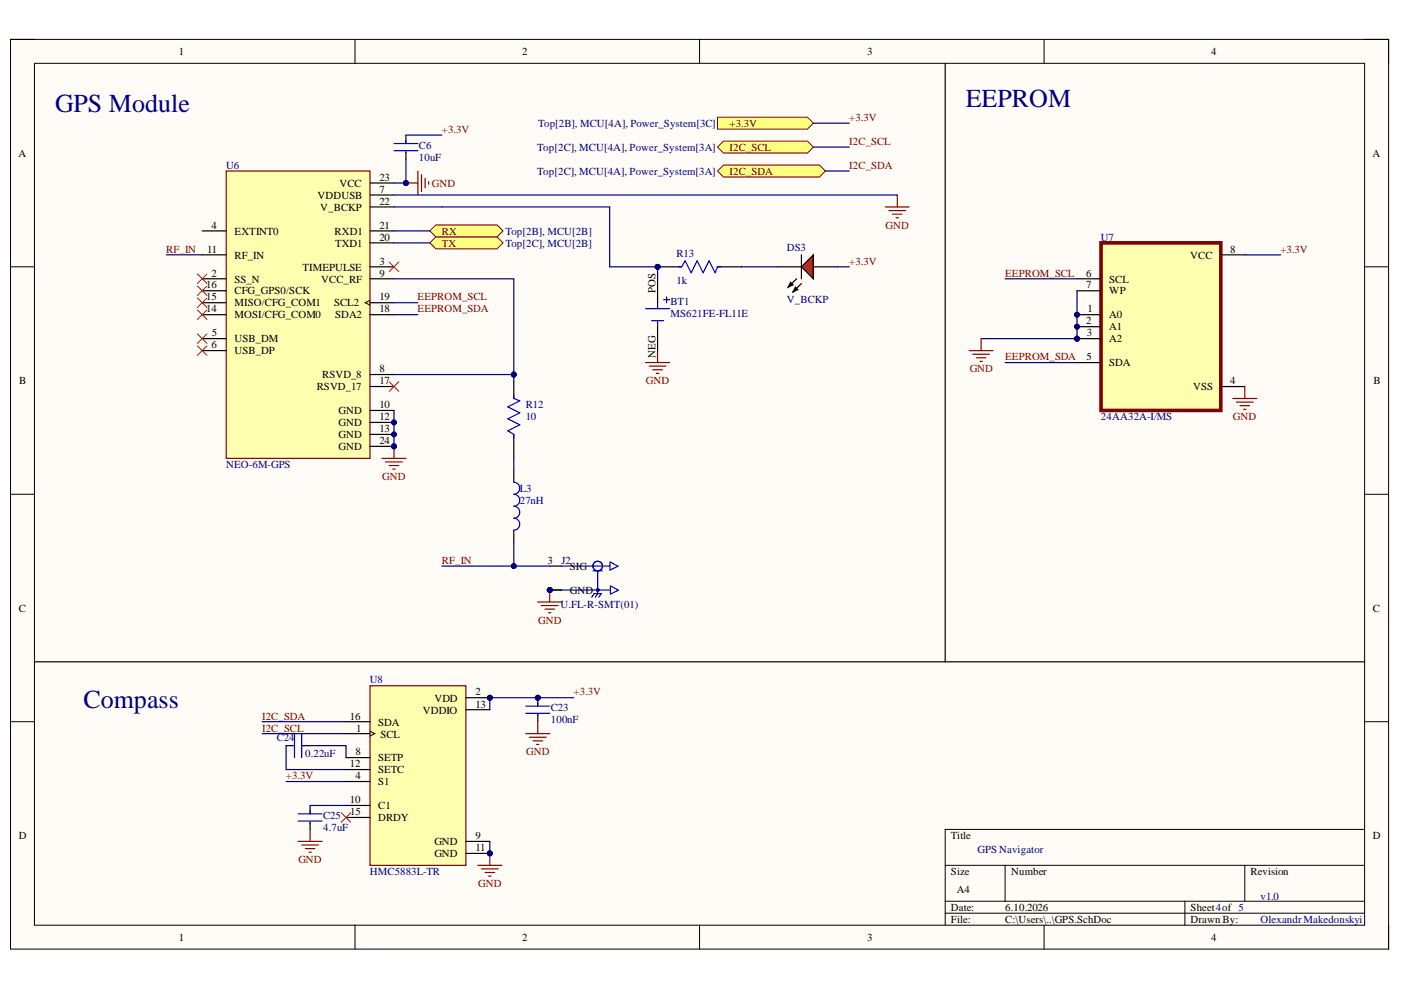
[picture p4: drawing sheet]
<svg xmlns="http://www.w3.org/2000/svg" width="297mm" height="210mm" viewBox="0 0 297 210" stroke-linecap="round" stroke-linejoin="round" font-family="sans-serif">
<defs><g id="words">
<g font-size="5.5" fill="#000080">
<text x="11.7" y="23.7">GPS Module</text>
<text x="204.7" y="22.7">EEPROM</text>
<text x="17.7" y="150.1">Compass</text>
</g>
<g font-size="2.3">
<text x="37.9" y="11.7">1</text>
<text x="110.7" y="11.7">2</text>
<text x="183.9" y="11.7">3</text>
<text x="256.8" y="11.7">4</text>
<text x="3.9" y="33.3">A</text>
<text x="291" y="33.3">A</text>
<text x="72" y="39.6">VCC</text>
<text x="80.4" y="38.4">23</text>
<text x="80.4" y="40.9">7</text>
<text x="67.3" y="42.2">VDDUSB</text>
<text x="67.9" y="44.7">V_BCKP</text>
<text x="80.4" y="43.4">22</text>
<text x="43.9" y="53.6">11</text>
<text x="44.8" y="48.5">4</text>
<text x="49.7" y="49.8">EXTINT0</text>
<text x="71" y="49.8">RXD1</text>
<text x="71" y="52.3">TXD1</text>
<text x="80.4" y="48.5">21</text>
<text x="80.4" y="51">20</text>
<text x="260.8" y="53.6">8</text>
<text x="44.8" y="58.6">2</text>
<text x="49.7" y="54.8">RF_IN</text>
<text x="49.7" y="59.9">SS_N</text>
<text x="64.1" y="57.4">TIMEPULSE</text>
<text x="68.1" y="59.9">VCC_RF</text>
<text x="80.4" y="56.1">3</text>
<text x="80.4" y="58.6">9</text>
<text x="230.3" y="58.6">6</text>
<text x="235.2" y="59.9">SCL</text>
<text x="252.4" y="54.8">VCC</text>
<text x="43.7" y="61.2">16</text>
<text x="43.7" y="63.7">15</text>
<text x="49.7" y="62.4">CFG_GPS0/SCK</text>
<text x="49.7" y="65">MISO/CFG_COM1</text>
<text x="70.9" y="65">SCL2</text>
<text x="80.4" y="63.7">19</text>
<text x="138.9" y="62.2" transform="rotate(-90 138.9 62.2)">POS</text>
<text x="230.3" y="61.2">7</text>
<text x="235.2" y="62.4">WP</text>
<text x="43.7" y="66.2">14</text>
<text x="44.9" y="71.3">5</text>
<text x="49.7" y="67.5">MOSI/CFG_COM0</text>
<text x="71" y="67.5">SDA2</text>
<text x="80.4" y="66.2">18</text>
<text x="230.3" y="68.8">2</text>
<text x="230.5" y="71.3">3</text>
<text x="230.5" y="66.2">1</text>
<text x="235.2" y="67.5">A0</text>
<text x="235.2" y="70">A1</text>
<text x="44.8" y="73.8">6</text>
<text x="49.7" y="72.6">USB_DM</text>
<text x="49.7" y="75.1">USB_DP</text>
<text x="138.9" y="75.9" transform="rotate(-90 138.9 75.9)">NEG</text>
<text x="230.4" y="76.4">5</text>
<text x="235.2" y="72.6">A2</text>
<text x="235.2" y="77.6">SDA</text>
<text x="4.1" y="81.4">B</text>
<text x="67.1" y="82.7">RSVD_17</text>
<text x="68.3" y="80.2">RSVD_8</text>
<text x="80.4" y="78.9">8</text>
<text x="80.4" y="81.4">17</text>
<text x="252.9" y="82.7">VSS</text>
<text x="260.8" y="81.4">4</text>
<text x="291.2" y="81.4">B</text>
<text x="71.8" y="87.8">GND</text>
<text x="80.4" y="86.5">10</text>
<text x="80.4" y="89.1">12</text>
<text x="71.8" y="90.4">GND</text>
<text x="71.8" y="92.9">GND</text>
<text x="71.8" y="95.5">GND</text>
<text x="80.4" y="91.7">13</text>
<text x="80.4" y="94.2">24</text>
<text x="116.1" y="119.5">3</text>
<text x="120.9" y="120.8">SIG</text>
<text x="120.9" y="125.9">GND</text>
<text x="4" y="129.7">C</text>
<text x="291.1" y="129.7">C</text>
<text x="92.1" y="148.8">VDD</text>
<text x="100.8" y="147.4">2</text>
<text x="74.2" y="152.6">16</text>
<text x="75.5" y="155.1">1</text>
<text x="80.2" y="153.8">SDA</text>
<text x="89.6" y="151.3">VDDIO</text>
<text x="100.8" y="150">13</text>
<text x="75.4" y="160.2">8</text>
<text x="80.2" y="161.4">SETP</text>
<text x="80.7" y="156.4">SCL</text>
<text x="74.2" y="162.7">12</text>
<text x="75.4" y="165.2">4</text>
<text x="80.2" y="164">SETC</text>
<text x="80.2" y="166.5">S1</text>
<text x="74.2" y="170.3">10</text>
<text x="74.3" y="172.8">15</text>
<text x="80.2" y="171.6">C1</text>
<text x="4" y="177.9">D</text>
<text x="80.2" y="174.1">DRDY</text>
<text x="92.1" y="179.2">GND</text>
<text x="100.8" y="177.9">9</text>
<text x="201.6" y="177.9">Title</text>
<text x="291.1" y="177.9">D</text>
<text x="92.1" y="181.7">GND</text>
<text x="100.8" y="180.5">11</text>
<text x="201.6" y="185.5">Size</text>
<text x="214.4" y="185.5">Number</text>
<text x="265.1" y="185.5">Revision</text>
<text x="202.9" y="189.3">A4</text>
<text x="201.6" y="193.1">Date:</text>
<text x="201.6" y="195.7">File:</text>
<text x="213.1" y="193.1">6.10.2026</text>
<text x="213.1" y="195.7">C:\Users\..\GPS.SchDoc</text>
<text x="252.4" y="193.1">Sheet4of 5</text>
<text x="252.4" y="195.7">Drawn By:</text>
<text x="37.9" y="199.5">1</text>
<text x="110.7" y="199.5">2</text>
<text x="183.9" y="199.5">3</text>
<text x="256.8" y="199.5">4</text>
</g>
<g font-size="2.3" fill="#800000">
<text x="93.7" y="28.1">+3.3V</text>
<text x="154.7" y="26.9">+3.3V</text>
<text x="180.1" y="25.6">+3.3V</text>
<text x="154.7" y="32">I2C_SCL</text>
<text x="180.1" y="35.8">I2C_SDA</text>
<text x="180.1" y="30.8">I2C_SCL</text>
<text x="91.6" y="39.6">GND</text>
<text x="154.7" y="37.1">I2C_SDA</text>
<text x="35.3" y="53.6">RF_IN</text>
<text x="93.7" y="52.3">TX</text>
<text x="93.7" y="49.8">RX</text>
<text x="187.7" y="48.5">GND</text>
<text x="271.5" y="53.6">+3.3V</text>
<text x="180.1" y="56.1">+3.3V</text>
<text x="213.1" y="58.6">EEPROM_SCL</text>
<text x="88.5" y="63.7">EEPROM_SCL</text>
<text x="88.5" y="66.2">EEPROM_SDA</text>
<text x="213.1" y="76.4">EEPROM_SDA</text>
<text x="136.9" y="81.4">GND</text>
<text x="205.6" y="78.9">GND</text>
<text x="261.4" y="89.1">GND</text>
<text x="81" y="101.8">GND</text>
<text x="93.7" y="119.5">RF_IN</text>
<text x="114.1" y="132.2">GND</text>
<text x="121.6" y="147.4">+3.3V</text>
<text x="55.6" y="152.6">I2C_SDA</text>
<text x="55.6" y="155.1">I2C_SCL</text>
<text x="111.5" y="160.2">GND</text>
<text x="60.6" y="165.2">+3.3V</text>
<text x="63.3" y="183">GND</text>
<text x="101.4" y="188.1">GND</text>
</g>
<g font-size="2.3" fill="#000080">
<text x="114.1" y="26.9">Top[2B], MCU[4A], Power_System[3C]</text>
<text x="48" y="35.8">U6</text>
<text x="88.8" y="31.5">C6</text>
<text x="88.8" y="34">10uF</text>
<text x="113.9" y="32">Top[2C], MCU[4A], Power_System[3A]</text>
<text x="113.9" y="37.1">Top[2C], MCU[4A], Power_System[3A]</text>
<text x="107.2" y="52.3">Top[2C], MCU[2B]</text>
<text x="107.2" y="49.8">Top[2B], MCU[2B]</text>
<text x="166.9" y="53.3">DS3</text>
<text x="233.4" y="51">U7</text>
<text x="143.4" y="54.6">R13</text>
<text x="142.2" y="64.7">BT1</text>
<text x="143.4" y="60.2">1k</text>
<text x="166.9" y="64.2">V_BCKP</text>
<text x="142.2" y="67.2">MS621FE-FL11E</text>
<text x="111.5" y="86.5">R12</text>
<text x="111.5" y="89.1">10</text>
<text x="233.4" y="89.1">24AA32A-I/MS</text>
<text x="48" y="99.3">NEO-6M-GPS</text>
<text x="110.2" y="104.3">L3</text>
<text x="110.2" y="106.9">27nH</text>
<text x="119.1" y="119.5">J2</text>
<text x="118.8" y="128.9">U.FL-R-SMT(01)</text>
<text x="78.4" y="144.9">U8</text>
<text x="116.8" y="150.8">C23</text>
<text x="116.8" y="153.3">100nF</text>
<text x="58.7" y="157.1">C24</text>
<text x="64.7" y="160.6">0.22uF</text>
<text x="68.5" y="173.6">C25</text>
<text x="68.5" y="176.1">4.7uF</text>
<text x="78.4" y="185.5">HMC5883L-TR</text>
<text x="207.3" y="180.8">GPS Navigator</text>
<text x="267.2" y="190.8">v1.0</text>
<text x="267.2" y="195.7">Olexandr Makedonskyi</text>
</g>
</g></defs>
<path d="M2.2 8.4h292.2v192.8h-292.2z" fill-rule="evenodd" fill="#fffcf8"/>
<path d="M2.2 8.4h292.2v192.8h-292.2z" fill="none" stroke="#000" stroke-width=".21"/>
<path d="M7.3 13.4h282v182.8h-282z" fill-rule="evenodd" fill="#fffcf8"/>
<g fill="none" stroke="#000" stroke-width=".21">
<path d="M2.2 8.3h5.1M7.3 13.4h282v182.8h-282zM75.3 8.3v5.1M148.3 8.3v5.1M221.4 8.4v5M289.3 8.4h5.1v5M2.2 56.6h5.1M289.3 56.6h5.1M2.2 104.8h5.1M289.3 104.8h5.1M2.2 153h5.1M289.3 153h5.1"/>
<path d="M289.3 175.9h-88.9v20.3M75.3 196.2v5M148.3 196.2v5M200.4 183.5h88.9M200.4 191.1h88.9M200.4 193.6h88.9M213.1 183.5v7.6M221.4 196.2v5M251.2 191.1v5.1M263.9 183.5v7.6M294.4 196.2v5"/>
</g>
<path d="M152.1 24.8h19.1l1.2 1.3-1.2 1.3h-19.1z" fill-rule="evenodd" fill="#ffff80"/>
<path d="M152.1 24.8h19.1l1.2 1.3-1.2 1.3h-19.1z" fill="none" stroke="#800000" stroke-width=".21"/>
<circle cx="103.9" cy="147.9" r=".51" fill="#000080"/>
<circle cx="103.9" cy="147.9" r=".51" fill="none" stroke="#000080" stroke-width=".21"/>
<circle cx="103.9" cy="180.9" r=".51" fill="#000080"/>
<circle cx="103.9" cy="180.9" r=".51" fill="none" stroke="#000080" stroke-width=".21"/>
<path d="M78.4 145.4h20.4v38.1h-20.4z" fill-rule="evenodd" fill="#ffffb0"/>
<path d="M78.4 145.4h20.4v38.1h-20.4z" fill="none" stroke="#800000" stroke-width=".25"/>
<path d="M73.4 153h5M73.4 155.6h5M98.8 147.9h5.1M73.4 160.6h5M73.4 163.2h5M73.4 165.7h5M73.4 170.8h5M73.4 173.3h5" fill="none" stroke="#000" stroke-width=".25"/>
<path d="M78.4 155l1.1 .6-1.1 .5" fill="none" stroke="#000" stroke-width=".21"/>
<circle cx="103.9" cy="147.9" r=".51" fill="#000080"/>
<circle cx="103.9" cy="147.9" r=".51" fill="none" stroke="#000080" stroke-width=".21"/>
<path d="M98.8 150.5h5.1M98.8 178.4h5.1M98.8 180.9h5.1" fill="none" stroke="#000" stroke-width=".25"/>
<circle cx="103.9" cy="180.9" r=".51" fill="#000080"/>
<circle cx="103.9" cy="180.9" r=".51" fill="none" stroke="#000080" stroke-width=".21"/>
<path d="M101.3 183.5h5.1M102.1 184.2h3.5M102.8 185h2.1M103.6 185.8h.5M103.9 180.9v2.6" fill="none" stroke="#800000" stroke-width=".25"/>
<circle cx="103.9" cy="180.9" r=".51" fill="#000080"/>
<circle cx="103.9" cy="180.9" r=".51" fill="none" stroke="#000080" stroke-width=".21"/>
<circle cx="114" cy="147.9" r=".51" fill="#000080"/>
<circle cx="114" cy="147.9" r=".51" fill="none" stroke="#000080" stroke-width=".21"/>
<path d="M114 147.9v1.8" fill="none" stroke="#000" stroke-width=".25"/>
<circle cx="114" cy="147.9" r=".51" fill="#000080"/>
<circle cx="114" cy="147.9" r=".51" fill="none" stroke="#000080" stroke-width=".21"/>
<path d="M60.7 158.1h1.5M64 158.1h1.7M114 151.5v1.5M65.7 170.8v1.8M65.7 174.3v1.6" fill="none" stroke="#000" stroke-width=".25"/>
<path d="M61.9 158.1h.3M62.4 155.6v5M64 155.6v5M64 158.1h.7M111.5 149.7h5.1M111.5 151.2h5.1M114 149v.7M114 151.5v.2M63.2 172.6h5.1M63.2 174.1h5.1M65.7 171.8v.8M65.7 174.3v.3" fill="none" stroke="#00f" stroke-width=".25"/>
<path d="M111.5 155.6h5.1M112.2 156.3h3.6M113 157.1h2M113.8 157.8h.5M114 153v2.6M63.2 178.4h5.1M64 179.2h3.5M64.7 179.9h2.1M65.7 175.9v2.5M65.5 180.7h.5" fill="none" stroke="#800000" stroke-width=".25"/>
<path d="M152.1 31.2l1.3-1.3h17.8l1.2 1.3-1.2 1.3h-17.8z" fill-rule="evenodd" fill="#ffff80"/>
<path d="M152.1 31.2l1.3-1.3h17.8l1.2 1.3-1.2 1.3h-17.8z" fill="none" stroke="#800000" stroke-width=".21"/>
<path d="M103.9 178.4v2.5" fill="none" stroke="#000080" stroke-width=".25"/>
<circle cx="103.9" cy="180.9" r=".51" fill="#000080"/>
<circle cx="103.9" cy="180.9" r=".51" fill="none" stroke="#000080" stroke-width=".21"/>
<path d="M65.7 158.1h7.7v2.5" fill="none" stroke="#000080" stroke-width=".25"/>
<path d="M152.1 36.3l1.3-1.3h20.3l1.3 1.3-1.3 1.2h-20.3z" fill-rule="evenodd" fill="#ffff80"/>
<path d="M152.1 36.3l1.3-1.3h20.3l1.3 1.3-1.3 1.2h-20.3z" fill="none" stroke="#800000" stroke-width=".21"/>
<path d="M175 36.3h5.1M55.6 153h17.8M55.6 155.6h17.8M60.7 158.1v5.1h12.7M114 147.9h7.6M65.7 170.8h7.7" fill="none" stroke="#000080" stroke-width=".25"/>
<path d="M72.3 172.3l2.1 2M74.4 172.3l-2.1 2" fill="none" stroke="#f00" stroke-width=".21"/>
<circle cx="114" cy="147.9" r=".51" fill="#000080"/>
<circle cx="114" cy="147.9" r=".51" fill="none" stroke="#000080" stroke-width=".21"/>
<path d="M103.9 147.9h10.1" fill="none" stroke="#000080" stroke-width=".25"/>
<circle cx="103.9" cy="147.9" r=".51" fill="#000080"/>
<circle cx="103.9" cy="147.9" r=".51" fill="none" stroke="#000080" stroke-width=".21"/>
<circle cx="114" cy="147.9" r=".51" fill="#000080"/>
<circle cx="114" cy="147.9" r=".51" fill="none" stroke="#000080" stroke-width=".21"/>
<path d="M103.9 147.9v2.6" fill="none" stroke="#000080" stroke-width=".25"/>
<circle cx="103.9" cy="147.9" r=".51" fill="#000080"/>
<circle cx="103.9" cy="147.9" r=".51" fill="none" stroke="#000080" stroke-width=".21"/>
<circle cx="83.5" cy="89.6" r=".51" fill="#000080"/>
<circle cx="83.5" cy="89.6" r=".51" fill="none" stroke="#000080" stroke-width=".21"/>
<circle cx="83.5" cy="92.1" r=".51" fill="#000080"/>
<circle cx="83.5" cy="92.1" r=".51" fill="none" stroke="#000080" stroke-width=".21"/>
<circle cx="83.5" cy="94.6" r=".51" fill="#000080"/>
<circle cx="83.5" cy="94.6" r=".51" fill="none" stroke="#000080" stroke-width=".21"/>
<path d="M48 36.3h30.4v60.9h-30.4z" fill-rule="evenodd" fill="#ffffb0"/>
<path d="M48 36.3h30.4v60.9h-30.4z" fill="none" stroke="#800000" stroke-width=".25"/>
<g fill="none" stroke="#000" stroke-width=".25">
<path d="M78.4 38.8h5.1M42.9 49h5.1M42.9 54h5.1M42.9 59.1h5.1M78.4 49h5.1M78.4 59.1h5.1M78.4 41.3h5.1M78.4 43.9h5.1M78.4 51.5h5.1M78.4 56.6h5.1M42.9 61.6h5.1M42.9 64.2h5.1"/>
<path d="M42.9 66.7h5.1M42.9 71.8h5.1M42.9 74.3h5.1M78.4 64.2h5.1M78.4 66.7h5.1M78.4 79.4h5.1M78.4 82h5.1M78.4 87h5.1M78.4 89.6h5.1"/>
</g>
<path d="M78.4 63.7l-1 .5 1 .5" fill="none" stroke="#000" stroke-width=".21"/>
<circle cx="83.5" cy="89.6" r=".51" fill="#000080"/>
<circle cx="83.5" cy="89.6" r=".51" fill="none" stroke="#000080" stroke-width=".21"/>
<path d="M78.4 92.1h5.1" fill="none" stroke="#000" stroke-width=".25"/>
<circle cx="83.5" cy="92.1" r=".51" fill="#000080"/>
<circle cx="83.5" cy="92.1" r=".51" fill="none" stroke="#000080" stroke-width=".21"/>
<path d="M78.4 94.6h5.1" fill="none" stroke="#000" stroke-width=".25"/>
<circle cx="83.5" cy="94.6" r=".51" fill="#000080"/>
<circle cx="83.5" cy="94.6" r=".51" fill="none" stroke="#000080" stroke-width=".21"/>
<path d="M83.5 64.2h5.1M83.5 66.7h5.1" fill="none" stroke="#000080" stroke-width=".25"/>
<circle cx="116.6" cy="125.1" r=".51" fill="#000080"/>
<circle cx="116.6" cy="125.1" r=".51" fill="none" stroke="#000080" stroke-width=".21"/>
<circle cx="116.6" cy="125.1" r=".51" fill="#000080"/>
<circle cx="116.6" cy="125.1" r=".51" fill="none" stroke="#000080" stroke-width=".21"/>
<g fill="none" stroke="#00f" stroke-width=".25">
<path d="M129.3 119.2v1.7l1.7-.8-1.6-.9M119.1 120h10.2M119.1 125.1h10.2M125.4 126.6l.6-.7h1.5l-.5 .7M125.7 121h2M126.7 121v4.9l-.5 .7M129.4 124.3v1.7l1.7-.8-1.6-.9"/>
<circle cx="126.7" cy="120" r="1.02"/>
<circle cx="126.7" cy="125.1" r=".25"/>
</g>
<path d="M116.6 120h2.5M116.6 125.1h2.5" fill="none" stroke="#000" stroke-width=".25"/>
<circle cx="116.6" cy="125.1" r=".51" fill="#000080"/>
<circle cx="116.6" cy="125.1" r=".51" fill="none" stroke="#000080" stroke-width=".21"/>
<path d="M116.6 125.1h2.5" fill="none" stroke="#000" stroke-width=".25"/>
<circle cx="116.6" cy="125.1" r=".51" fill="#000080"/>
<circle cx="116.6" cy="125.1" r=".51" fill="none" stroke="#000080" stroke-width=".21"/>
<path d="M114 127.6h5.1M114.8 128.4h3.5M115.5 129.2h2.1M116.3 129.9h.5M116.6 125.1v2.5" fill="none" stroke="#800000" stroke-width=".25"/>
<circle cx="116.6" cy="125.1" r=".51" fill="#000080"/>
<circle cx="116.6" cy="125.1" r=".51" fill="none" stroke="#000080" stroke-width=".21"/>
<circle cx="108.9" cy="79.4" r=".51" fill="#000080"/>
<circle cx="108.9" cy="79.4" r=".51" fill="none" stroke="#000080" stroke-width=".21"/>
<path d="M108.9 79.4v5.1M108.9 92.1v5.1" fill="none" stroke="#000" stroke-width=".25"/>
<circle cx="108.9" cy="79.4" r=".51" fill="#000080"/>
<circle cx="108.9" cy="79.4" r=".51" fill="none" stroke="#000080" stroke-width=".21"/>
<path d="M108.9 83.7v.8l1.3 .5-2.5 1.3 2.5 1.2-2.5 1.3 2.5 1.3-2.5 1.2 1.2 .8v.8M108.9 102.3a1.27 1.27 0 0 1 1.3 1.2 1.27 1.27 0 0 1-1.3 1.3 1.27 1.27 0 0 1 1.3 1.3 1.27 1.27 0 0 1-1.3 1.2 1.27 1.27 0 0 1 1.3 1.3 1.27 1.27 0 0 1-1.3 1.3 1.27 1.27 0 0 1 1.3 1.2 1.27 1.27 0 0 1-1.3 1.3" fill="none" stroke="#00f" stroke-width=".25"/>
<path d="M108.9 99.7v2.6M108.9 112.4v2.5" fill="none" stroke="#000" stroke-width=".25"/>
<path d="M82.5 80.9l2 2.1M84.5 80.9l-2 2.1" fill="none" stroke="#f00" stroke-width=".21"/>
<path d="M81 97.2h5.1M81.7 97.9h3.6M82.5 98.7h2M83.3 99.5h.5M83.5 94.6v2.6" fill="none" stroke="#800000" stroke-width=".25"/>
<circle cx="83.5" cy="94.6" r=".51" fill="#000080"/>
<circle cx="83.5" cy="94.6" r=".51" fill="none" stroke="#000080" stroke-width=".21"/>
<path d="M83.5 87v7.6" fill="none" stroke="#000080" stroke-width=".25"/>
<circle cx="83.5" cy="94.6" r=".51" fill="#000080"/>
<circle cx="83.5" cy="94.6" r=".51" fill="none" stroke="#000080" stroke-width=".21"/>
<path d="M83.5 59.1h25.4v20.3" fill="none" stroke="#000080" stroke-width=".25"/>
<circle cx="108.9" cy="79.4" r=".51" fill="#000080"/>
<circle cx="108.9" cy="79.4" r=".51" fill="none" stroke="#000080" stroke-width=".21"/>
<path d="M83.5 79.4h25.4M108.9 97.2v2.5" fill="none" stroke="#000080" stroke-width=".25"/>
<circle cx="108.9" cy="79.4" r=".51" fill="#000080"/>
<circle cx="108.9" cy="79.4" r=".51" fill="none" stroke="#000080" stroke-width=".21"/>
<path d="M108.9 114.9v5.1h7.7" fill="none" stroke="#000080" stroke-width=".25"/>
<circle cx="108.9" cy="120" r=".51" fill="#000080"/>
<circle cx="108.9" cy="120" r=".51" fill="none" stroke="#000080" stroke-width=".21"/>
<path d="M93.7 120h15.2" fill="none" stroke="#000080" stroke-width=".25"/>
<circle cx="108.9" cy="120" r=".51" fill="#000080"/>
<circle cx="108.9" cy="120" r=".51" fill="none" stroke="#000080" stroke-width=".21"/>
<path d="M41.9 58.1l2 2M43.9 58.1l-2 2M41.9 73.3l2 2.1M41.9 70.8l2 2M41.9 65.7l2 2M41.9 63.2l2 2M41.9 60.6l2 2.1M43.9 73.3l-2 2.1M43.9 70.8l-2 2M43.9 65.7l-2 2M43.9 63.2l-2 2M43.9 60.6l-2 2.1" fill="none" stroke="#f00" stroke-width=".21"/>
<path d="M172.4 31.2h7.7M172.4 26.1h7.7M35.3 54h7.6" fill="none" stroke="#000080" stroke-width=".25"/>
<path d="M91.2 51.5l1.2-1.3h13l1.3 1.3-1.3 1.3h-13z" fill-rule="evenodd" fill="#ffff80"/>
<path d="M91.2 51.5l1.2-1.3h13l1.3 1.3-1.3 1.3h-13z" fill="none" stroke="#800000" stroke-width=".21"/>
<path d="M92.4 47.7h13l1.3 1.3-1.3 1.2h-13l-1.2-1.2z" fill-rule="evenodd" fill="#ffff80"/>
<path d="M92.4 47.7h13l1.3 1.3-1.3 1.2h-13l-1.2-1.2z" fill="none" stroke="#800000" stroke-width=".21"/>
<path d="M83.5 41.3h106.7M83.5 49h7.7M83.5 51.5h7.7M83.5 43.9h10.2" fill="none" stroke="#000080" stroke-width=".25"/>
<path d="M187.7 43.9h5.1M188.5 44.6h3.5M189.2 45.4h2.1M190 46.2h.5M190.2 41.3v2.6" fill="none" stroke="#800000" stroke-width=".25"/>
<circle cx="228.4" cy="66.7" r=".51" fill="#000080"/>
<circle cx="228.4" cy="66.7" r=".51" fill="none" stroke="#000080" stroke-width=".21"/>
<circle cx="228.3" cy="69.3" r=".51" fill="#000080"/>
<circle cx="228.3" cy="69.3" r=".51" fill="none" stroke="#000080" stroke-width=".21"/>
<circle cx="228.3" cy="71.8" r=".51" fill="#000080"/>
<circle cx="228.3" cy="71.8" r=".51" fill="none" stroke="#000080" stroke-width=".21"/>
<path d="M233.4 51.5h25.4v35.5h-25.4z" fill-rule="evenodd" fill="#ffffb0"/>
<path d="M233.4 51.5h25.4v35.5h-25.4z" fill="none" stroke="#800000" stroke-width=".76"/>
<path d="M228.4 59.1h5M228.4 61.7h5M228.4 66.7h5" fill="none" stroke="#000" stroke-width=".25"/>
<circle cx="228.4" cy="66.7" r=".51" fill="#000080"/>
<circle cx="228.4" cy="66.7" r=".51" fill="none" stroke="#000080" stroke-width=".21"/>
<path d="M228.4 69.3h5" fill="none" stroke="#000" stroke-width=".25"/>
<circle cx="228.3" cy="69.3" r=".51" fill="#000080"/>
<circle cx="228.3" cy="69.3" r=".51" fill="none" stroke="#000080" stroke-width=".21"/>
<path d="M228.4 71.8h5" fill="none" stroke="#000" stroke-width=".25"/>
<circle cx="228.3" cy="71.8" r=".51" fill="#000080"/>
<circle cx="228.3" cy="71.8" r=".51" fill="none" stroke="#000080" stroke-width=".21"/>
<path d="M258.8 54h5.1M228.4 76.9h5M258.8 82h5.1" fill="none" stroke="#000" stroke-width=".25"/>
<path d="M213.1 59.1h15.3M213.1 76.9h15.3M228.4 61.7v10.1" fill="none" stroke="#000080" stroke-width=".25"/>
<path d="M205.5 74.3h5.1M206.2 75.1h3.6M207 75.9h2M207.8 76.6h.5M208 71.8v2.5" fill="none" stroke="#800000" stroke-width=".25"/>
<circle cx="228.3" cy="71.8" r=".51" fill="#000080"/>
<circle cx="228.3" cy="71.8" r=".51" fill="none" stroke="#000080" stroke-width=".21"/>
<path d="M208 71.8h20.4" fill="none" stroke="#000080" stroke-width=".25"/>
<circle cx="228.3" cy="71.8" r=".51" fill="#000080"/>
<circle cx="228.3" cy="71.8" r=".51" fill="none" stroke="#000080" stroke-width=".21"/>
<path d="M263.9 54h7.6M60.7 165.7h12.7" fill="none" stroke="#000080" stroke-width=".25"/>
<path d="M136.9 76.9h5.1M137.6 77.6h3.6M138.4 78.4h2M139.2 79.2h.5M139.4 74.3v2.6M261.4 84.5h5.1M262.1 85.3h3.6M262.9 86h2M263.7 86.8h.5M263.9 82v2.5" fill="none" stroke="#800000" stroke-width=".25"/>
<path d="M136.9 65.5h5.1M138.2 68h2.5M139.4 64.2v1.3M139.4 68v1.3M140.7 63.6h1.3M141.3 62.9v1.3" fill="none" stroke="#00f" stroke-width=".25"/>
<path d="M139.4 59.1v5.1M139.4 69.3v5" fill="none" stroke="#000" stroke-width=".25"/>
<circle cx="139.4" cy="56.6" r=".51" fill="#000080"/>
<circle cx="139.4" cy="56.6" r=".51" fill="none" stroke="#000080" stroke-width=".21"/>
<path d="M139.4 56.6h5.1" fill="none" stroke="#000" stroke-width=".25"/>
<circle cx="139.4" cy="56.6" r=".51" fill="#000080"/>
<circle cx="139.4" cy="56.6" r=".51" fill="none" stroke="#000080" stroke-width=".21"/>
<path d="M152.1 56.6h5.1M164.8 56.6h5.1M172.4 56.6h5.1" fill="none" stroke="#000" stroke-width=".25"/>
<path d="M143.7 56.6h.8l.8-1.3 1.2 2.5 1.3-2.5 1.3 2.5 1.2-2.5 1.3 2.5 .5-1.2h.8" fill="none" stroke="#00f" stroke-width=".25"/>
<path d="M172.4 54v5.1l-2.5-2.5z" fill="#f00"/>
<path d="M167.6 59.9l.5 .5-1 .5zM168.9 59.1l-1.8 1.8M169.9 54v5.1M172.4 54v5.1l-2.5-2.5zM168.6 60.9l.5 .5-1 .5zM169.9 60.1l-1.8 1.8" fill="none" stroke="#000" stroke-width=".25"/>
<path d="M167.6 59.9l.5 .5-1 .5zM168.6 60.9l.5 .5-1 .5z" fill="#000"/>
<path d="M139.4 56.6v2.5M177.5 56.6h2.6" fill="none" stroke="#000080" stroke-width=".25"/>
<circle cx="139.4" cy="56.6" r=".51" fill="#000080"/>
<circle cx="139.4" cy="56.6" r=".51" fill="none" stroke="#000080" stroke-width=".21"/>
<path d="M129.3 56.6h10.1" fill="none" stroke="#000080" stroke-width=".25"/>
<circle cx="139.4" cy="56.6" r=".51" fill="#000080"/>
<circle cx="139.4" cy="56.6" r=".51" fill="none" stroke="#000080" stroke-width=".21"/>
<path d="M86.1 33.7v5.1M93.7 43.9h35.6v12.7M157.2 56.6h7.6" fill="none" stroke="#000080" stroke-width=".25"/>
<path d="M200.4 13.4v126.9M7.3 140.3h282" fill="none" stroke="#000" stroke-width=".25"/>
<path d="M82.5 55.6l2 2M84.5 55.6l-2 2" fill="none" stroke="#f00" stroke-width=".21"/>
<circle cx="86.1" cy="38.8" r=".51" fill="#000080"/>
<circle cx="86.1" cy="38.8" r=".51" fill="none" stroke="#000080" stroke-width=".21"/>
<path d="M86.1 28.7v1.7M86.1 32.2v1.5" fill="none" stroke="#000" stroke-width=".25"/>
<path d="M83.5 30.4h5.1M83.5 32h5.1M86.1 29.7v.7M86.1 32.2v.3" fill="none" stroke="#00f" stroke-width=".25"/>
<path d="M86.1 38.8h2.5M88.6 36.3v5M89.4 37v3.6M90.1 37.8v2M90.9 38.6v.5" fill="none" stroke="#800000" stroke-width=".25"/>
<circle cx="86.1" cy="38.8" r=".51" fill="#000080"/>
<circle cx="86.1" cy="38.8" r=".51" fill="none" stroke="#000080" stroke-width=".21"/>
<path d="M83.5 38.8h2.6" fill="none" stroke="#000080" stroke-width=".25"/>
<circle cx="86.1" cy="38.8" r=".51" fill="#000080"/>
<circle cx="86.1" cy="38.8" r=".51" fill="none" stroke="#000080" stroke-width=".21"/>
<path d="M86.1 28.7h7.6" fill="none" stroke="#000080" stroke-width=".25"/>
<use href="#words"/>
</svg>
